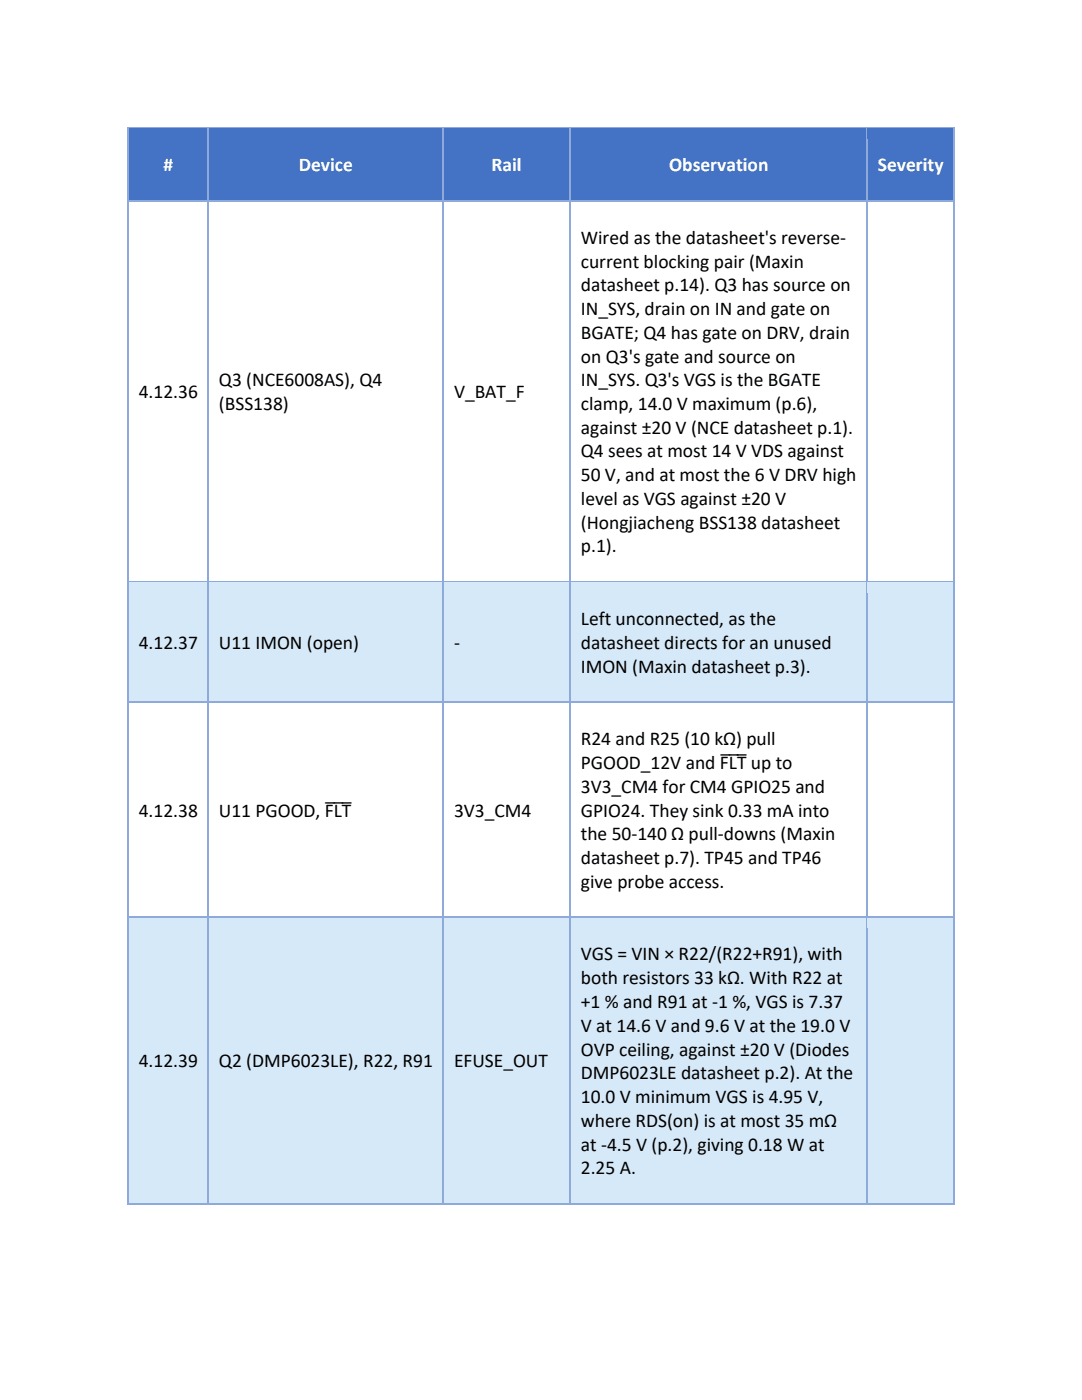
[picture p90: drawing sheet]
<svg xmlns="http://www.w3.org/2000/svg" width="216mm" height="279mm" viewBox="0 0 216 279" stroke-linecap="round" stroke-linejoin="round" font-family="sans-serif">
<defs><g id="words">
<g font-size="3.9" fill="#fff">
<text x="32.6" y="34.1">#</text>
<text x="59.6" y="34.1">Device</text>
<text x="98.1" y="34.1">Rail</text>
<text x="133.5" y="34.1">Observation</text>
<text x="175.2" y="34.1">Severity</text>
</g>
<g font-size="3.9">
<text x="115.9" y="48.7">Wired as the datasheet's reverse-</text>
<text x="115.9" y="53.4">current blocking pair (Maxin</text>
<text x="115.9" y="58.2">datasheet p.14). Q3 has source on</text>
<text x="115.9" y="62.9">IN_SYS, drain on IN and gate on</text>
<text x="115.9" y="67.6">BGATE; Q4 has gate on DRV, drain</text>
<text x="43.7" y="77">Q3 (NCE6008AS), Q4</text>
<text x="115.9" y="72.4">on Q3's gate and source on</text>
<text x="115.9" y="77.1">IN_SYS. Q3's VGS is the BGATE</text>
<text x="27.7" y="79.4">4.12.36</text>
<text x="43.7" y="81.9">(BSS138)</text>
<text x="90.6" y="79.4">V_BAT_F</text>
<text x="115.9" y="81.9">clamp, 14.0 V maximum (p.6),</text>
<text x="115.9" y="86.5">against ±20 V (NCE datasheet p.1).</text>
<text x="115.9" y="91.3">Q4 sees at most 14 V VDS against</text>
<text x="115.9" y="96">50 V, and at most the 6 V DRV high</text>
<text x="115.9" y="100.8">level as VGS against ±20 V</text>
<text x="115.9" y="105.5">(Hongjiacheng BSS138 datasheet</text>
<text x="115.9" y="110.2">p.1).</text>
<text x="115.9" y="124.8">Left unconnected, as the</text>
<text x="27.7" y="129.5">4.12.37</text>
<text x="43.7" y="129.5">U11 IMON (open)</text>
<text x="90.6" y="129.5">-</text>
<text x="115.9" y="129.5">datasheet directs for an unused</text>
<text x="115.9" y="134.3">IMON (Maxin datasheet p.3).</text>
<text x="115.9" y="148.8">R24 and R25 (10 kΩ) pull</text>
<text x="115.9" y="153.5">PGOOD_12V and FLÄTÄÄup to</text>
<text x="115.9" y="158.2">3V3_CM4 for CM4 GPIO25 and</text>
<text x="27.7" y="163">4.12.38</text>
<text x="43.7" y="163">U11 PGOOD, FLÄTÄÄ</text>
<text x="90.6" y="163">3V3_CM4</text>
<text x="115.9" y="163">GPIO24. They sink 0.33 mA into</text>
<text x="115.9" y="167.7">the 50-140 Ω pull-downs (Maxin</text>
<text x="115.9" y="172.5">datasheet p.7). TP45 and TP46</text>
<text x="115.9" y="177.2">give probe access.</text>
<text x="115.9" y="191.7">VGS = VIN × R22/(R22+R91), with</text>
<text x="115.9" y="196.4">both resistors 33 kΩ. With R22 at</text>
<text x="115.9" y="201.2">+1 % and R91 at -1 %, VGS is 7.37</text>
<text x="115.9" y="205.9">V at 14.6 V and 9.6 V at the 19.0 V</text>
<text x="27.7" y="213">4.12.39</text>
<text x="43.7" y="213">Q2 (DMP6023LE), R22, R91</text>
<text x="90.6" y="213">EFUSE_OUT</text>
<text x="115.9" y="210.7">OVP ceiling, against ±20 V (Diodes</text>
<text x="115.9" y="215.4">DMP6023LE datasheet p.2). At the</text>
<text x="115.9" y="220.1">10.0 V minimum VGS is 4.95 V,</text>
<text x="115.9" y="224.9">where RDS(on) is at most 35 mΩ</text>
<text x="115.9" y="229.6">at -4.5 V (p.2), giving 0.18 W at</text>
<text x="115.9" y="234.4">2.25 A.</text>
</g>
</g></defs>
<g fill="#4472c4">
<path d="M25.7 25.7h15.8v14.3h-15.8z"/>
<path d="M27.7 27.8h11.8v10h-11.8z"/>
<path d="M41.7 25.7h46.7v14.3h-46.7z"/>
<path d="M43.7 27.8h42.7v10h-42.7z"/>
<path d="M88.6 25.7h25v14.3h-25z"/>
<path d="M90.6 27.8h21.1v10h-21.1z"/>
<path d="M113.9 25.7h59v14.3h-59z"/>
<path d="M115.9 27.8h55v10h-55z"/>
<path d="M173.1 25.7h17.1v14.3h-17.1z"/>
<path d="M175.2 27.8h13v10h-13z"/>
</g>
<path d="M25.5 25.4v2.4" fill="none" stroke="#8eaadb" stroke-width=".25"/>
<path d="M25.4 25.4h.3v.3h-.3z" fill="#8eaadb"/>
<path d="M25.7 25.5h15.7" fill="none" stroke="#8eaadb" stroke-width=".25"/>
<path d="M25.7 25.7h15.7v2.1h-15.7z" fill="#4472c4"/>
<path d="M41.5 25.7v2.1" fill="none" stroke="#8eaadb" stroke-width=".25"/>
<path d="M41.4 25.4h.3v.3h-.3z" fill="#8eaadb"/>
<path d="M41.7 25.5h46.6" fill="none" stroke="#8eaadb" stroke-width=".25"/>
<path d="M41.7 25.7h46.6v2.1h-46.6z" fill="#4472c4"/>
<path d="M88.4 25.7v2.1" fill="none" stroke="#8eaadb" stroke-width=".25"/>
<path d="M88.3 25.4h.3v.3h-.3z" fill="#8eaadb"/>
<path d="M88.6 25.5h25" fill="none" stroke="#8eaadb" stroke-width=".25"/>
<path d="M88.6 25.7h25v2.1h-25z" fill="#4472c4"/>
<path d="M113.7 25.7v2.1" fill="none" stroke="#8eaadb" stroke-width=".25"/>
<path d="M113.6 25.4h.3v.3h-.3z" fill="#8eaadb"/>
<path d="M113.9 25.5h59" fill="none" stroke="#8eaadb" stroke-width=".25"/>
<path d="M113.9 25.7h59v2.1h-59z" fill="#4472c4"/>
<path d="M173 25.7v2.1" fill="none" stroke="#8eaadb" stroke-width=".25"/>
<path d="M172.9 25.4h.2v.3h-.2z" fill="#8eaadb"/>
<path d="M173.1 25.5h17.1" fill="none" stroke="#8eaadb" stroke-width=".25"/>
<path d="M173.1 25.7h17.1v2.1h-17.1z" fill="#4472c4"/>
<path d="M190.3 25.4v2.4" fill="none" stroke="#8eaadb" stroke-width=".25"/>
<path d="M190.2 25.4h.2v.3h-.2z" fill="#8eaadb"/>
<path d="M25.6 37.8h16v2.2h-16z" fill="#4472c4"/>
<path d="M25.5 27.8v12.2" fill="none" stroke="#8eaadb" stroke-width=".25"/>
<path d="M41.6 37.8h46.9v2.2h-46.9z" fill="#4472c4"/>
<path d="M41.5 27.8v12.2" fill="none" stroke="#8eaadb" stroke-width=".25"/>
<path d="M88.5 37.8h25.3v2.2h-25.3z" fill="#4472c4"/>
<path d="M88.4 27.8v12.2" fill="none" stroke="#8eaadb" stroke-width=".25"/>
<path d="M113.8 37.8h59.3v2.2h-59.3z" fill="#4472c4"/>
<path d="M113.7 27.8v12.2" fill="none" stroke="#8eaadb" stroke-width=".25"/>
<path d="M173.1 37.8h17.2v2.2h-17.2z" fill="#4472c4"/>
<path d="M25.5 40v76M41.5 40v76M88.4 40v76M113.7 40v76M173 27.8v88.2M190.3 27.8v88.2M25.7 40.1h15.7M41.7 40.1h46.6M88.6 40.1h25M113.9 40.1h59M173.1 40.1h17.1" fill="none" stroke="#8eaadb" stroke-width=".25"/>
<g fill="#d6e9f8">
<path d="M25.7 116.3h15.8v23.7h-15.8z"/>
<path d="M27.7 123.2h11.8v10h-11.8z"/>
<path d="M41.7 116.3h46.7v23.7h-46.7z"/>
<path d="M43.7 123.2h42.7v10h-42.7z"/>
<path d="M88.6 116.3h25v23.7h-25z"/>
<path d="M90.6 123.2h21.1v10h-21.1z"/>
<path d="M113.9 116.3h59v23.7h-59z"/>
<path d="M115.9 118.4h55v7.4h-55z"/>
<path d="M115.9 125.8h55v4.8h-55z"/>
<path d="M115.9 130.6h55v7.3h-55z"/>
<path d="M173.1 116.3h17.1v23.7h-17.1z"/>
<path d="M175.2 123h13v10.3h-13z"/>
</g>
<path d="M25.5 116v2.4M25.7 116.1h15.7" fill="none" stroke="#8eaadb" stroke-width=".25"/>
<path d="M25.7 116.2h15.7v2.2h-15.7z" fill="#d6e9f8"/>
<path d="M41.5 116v2.4M41.7 116.1h46.6" fill="none" stroke="#8eaadb" stroke-width=".25"/>
<path d="M41.7 116.2h46.6v2.2h-46.6z" fill="#d6e9f8"/>
<path d="M88.4 116v2.4M88.6 116.1h25" fill="none" stroke="#8eaadb" stroke-width=".25"/>
<path d="M88.6 116.2h25v2.2h-25z" fill="#d6e9f8"/>
<path d="M113.7 116v2.4M113.9 116.1h59" fill="none" stroke="#8eaadb" stroke-width=".25"/>
<path d="M113.9 116.2h59v2.2h-59z" fill="#d6e9f8"/>
<path d="M173 116v2.4M173.1 116.1h17.1" fill="none" stroke="#8eaadb" stroke-width=".25"/>
<path d="M173.1 116.2h17.1v2.2h-17.1z" fill="#d6e9f8"/>
<path d="M190.3 116v2.4" fill="none" stroke="#8eaadb" stroke-width=".25"/>
<path d="M25.6 137.9h16v2.1h-16z" fill="#d6e9f8"/>
<path d="M25.5 118.4v21.6" fill="none" stroke="#8eaadb" stroke-width=".25"/>
<path d="M41.6 137.9h46.9v2.1h-46.9z" fill="#d6e9f8"/>
<path d="M41.5 118.4v21.6" fill="none" stroke="#8eaadb" stroke-width=".25"/>
<path d="M88.5 137.9h25.3v2.1h-25.3z" fill="#d6e9f8"/>
<path d="M88.4 118.4v21.6" fill="none" stroke="#8eaadb" stroke-width=".25"/>
<path d="M113.8 137.9h59.3v2.1h-59.3z" fill="#d6e9f8"/>
<path d="M113.7 118.4v21.6" fill="none" stroke="#8eaadb" stroke-width=".25"/>
<path d="M173.1 137.9h17.2v2.1h-17.2z" fill="#d6e9f8"/>
<path d="M173 118.4v64.6M190.3 118.4v64.6M25.5 140v43M25.7 140.2h15.7M41.5 140v43M41.7 140.2h46.6M88.4 140v43M88.6 140.2h25M113.7 140v43M113.9 140.2h59M173.1 140.2h17.1" fill="none" stroke="#8eaadb" stroke-width=".25"/>
<g fill="#d6e9f8">
<path d="M25.7 183.2h15.8v56.9h-15.8z"/>
<path d="M27.7 206.7h11.8v10h-11.8z"/>
<path d="M41.7 183.2h46.7v56.9h-46.7z"/>
<path d="M43.7 206.7h42.7v10h-42.7z"/>
<path d="M88.6 183.2h25v56.9h-25z"/>
<path d="M90.6 206.7h21.1v10h-21.1z"/>
<path d="M113.9 183.2h59v56.9h-59z"/>
<path d="M115.9 185.3h55v7.5h-55z"/>
<path d="M115.9 192.8h55v4.6h-55z"/>
<path d="M115.9 197.4h55v4.8h-55z"/>
<path d="M115.9 202.2h55v4.7h-55z"/>
<path d="M115.9 206.9h55v4.8h-55z"/>
<path d="M115.9 211.7h55v4.7h-55z"/>
<path d="M115.9 216.4h55v4.7h-55z"/>
<path d="M115.9 221.1h55v4.8h-55z"/>
<path d="M115.9 225.9h55v4.7h-55z"/>
<path d="M115.9 230.6h55v7.4h-55z"/>
<path d="M173.1 183.2h17.1v56.9h-17.1z"/>
<path d="M175.2 206.6h13v10.2h-13z"/>
</g>
<path d="M25.5 183v2.3M25.7 183.1h15.7" fill="none" stroke="#8eaadb" stroke-width=".25"/>
<path d="M25.7 183.2h15.7v2.1h-15.7z" fill="#d6e9f8"/>
<path d="M41.5 183v2.3M41.7 183.1h46.6" fill="none" stroke="#8eaadb" stroke-width=".25"/>
<path d="M41.7 183.2h46.6v2.1h-46.6z" fill="#d6e9f8"/>
<path d="M88.4 183v2.3M88.6 183.1h25" fill="none" stroke="#8eaadb" stroke-width=".25"/>
<path d="M88.6 183.2h25v2.1h-25z" fill="#d6e9f8"/>
<path d="M113.7 183v2.3M113.9 183.1h59" fill="none" stroke="#8eaadb" stroke-width=".25"/>
<path d="M113.9 183.2h59v2.1h-59z" fill="#d6e9f8"/>
<path d="M173 183v2.3M173.1 183.1h17.1" fill="none" stroke="#8eaadb" stroke-width=".25"/>
<path d="M173.1 183.2h17.1v2.1h-17.1z" fill="#d6e9f8"/>
<path d="M190.3 183v2.3" fill="none" stroke="#8eaadb" stroke-width=".25"/>
<path d="M25.6 238h16v2.1h-16z" fill="#d6e9f8"/>
<path d="M25.5 185.3v54.8" fill="none" stroke="#8eaadb" stroke-width=".25"/>
<path d="M25.4 240.1h.3v.3h-.3z" fill="#8eaadb"/>
<path d="M25.7 240.2h15.7" fill="none" stroke="#8eaadb" stroke-width=".25"/>
<path d="M41.6 238h46.9v2.1h-46.9z" fill="#d6e9f8"/>
<path d="M41.5 185.3v54.8" fill="none" stroke="#8eaadb" stroke-width=".25"/>
<path d="M41.4 240.1h.3v.3h-.3z" fill="#8eaadb"/>
<path d="M41.7 240.2h46.6" fill="none" stroke="#8eaadb" stroke-width=".25"/>
<path d="M88.5 238h25.3v2.1h-25.3z" fill="#d6e9f8"/>
<path d="M88.4 185.3v54.8" fill="none" stroke="#8eaadb" stroke-width=".25"/>
<path d="M88.3 240.1h.3v.3h-.3z" fill="#8eaadb"/>
<path d="M88.6 240.2h25" fill="none" stroke="#8eaadb" stroke-width=".25"/>
<path d="M113.8 238h59.3v2.1h-59.3z" fill="#d6e9f8"/>
<path d="M113.7 185.3v54.8" fill="none" stroke="#8eaadb" stroke-width=".25"/>
<path d="M113.6 240.1h.3v.3h-.3z" fill="#8eaadb"/>
<path d="M113.9 240.2h59" fill="none" stroke="#8eaadb" stroke-width=".25"/>
<path d="M173.1 238h17.2v2.1h-17.2z" fill="#d6e9f8"/>
<path d="M173 185.3v54.8" fill="none" stroke="#8eaadb" stroke-width=".25"/>
<path d="M172.9 240.1h.2v.3h-.2z" fill="#8eaadb"/>
<path d="M190.3 185.3v54.8M173.1 240.2h17.1" fill="none" stroke="#8eaadb" stroke-width=".25"/>
<path d="M190.2 240.1h.2v.3h-.2z" fill="#8eaadb"/>
<use href="#words"/>
</svg>
